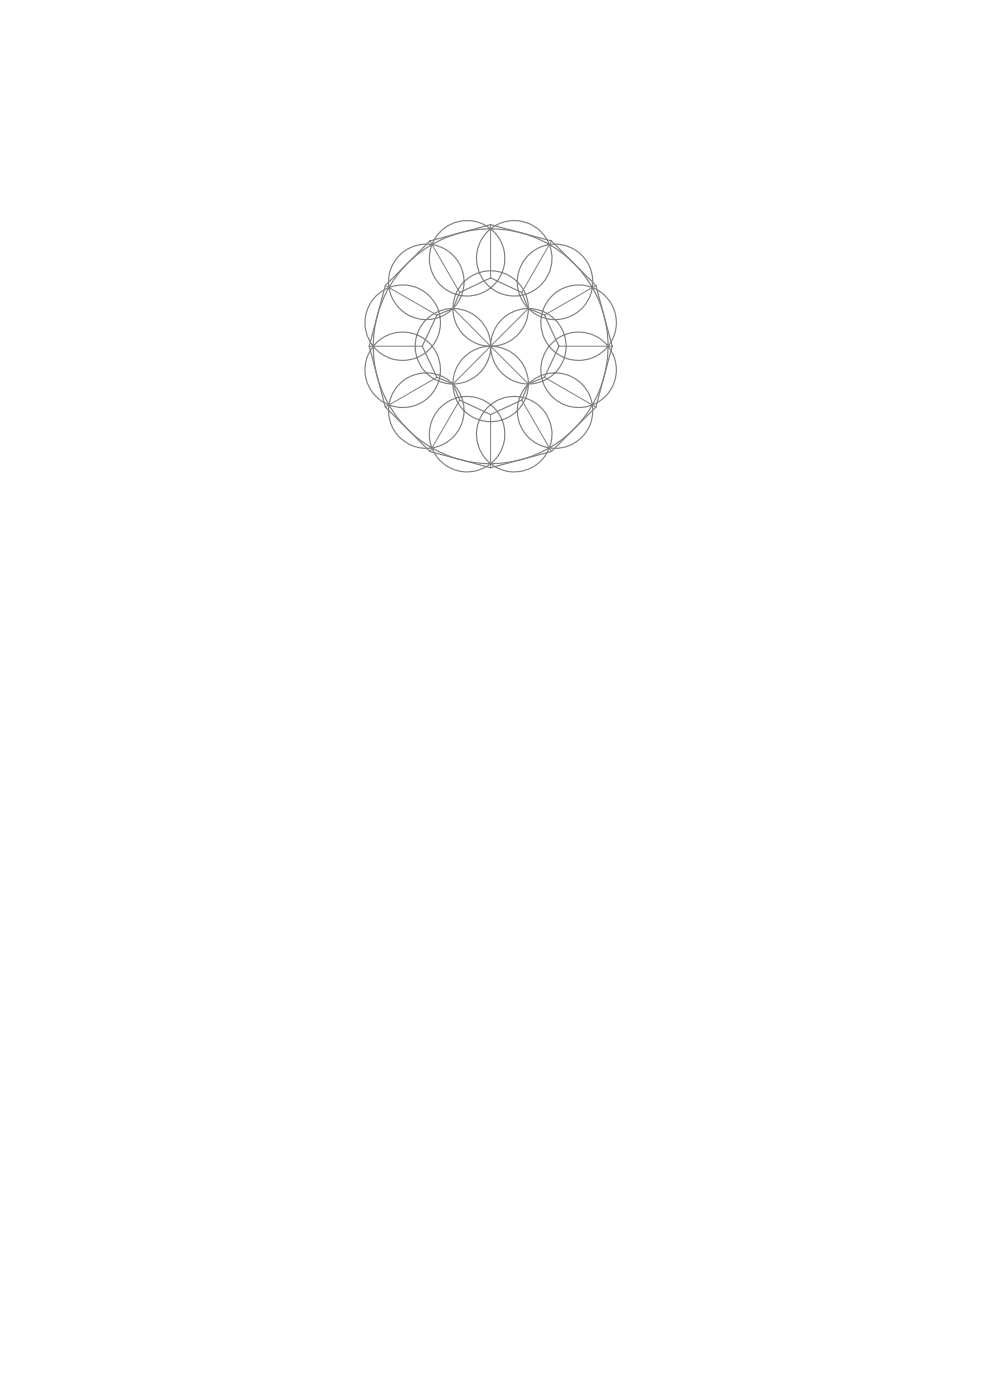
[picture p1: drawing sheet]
<svg xmlns="http://www.w3.org/2000/svg" width="210mm" height="297mm" viewBox="0 0 210 297" stroke-linecap="round" stroke-linejoin="round" font-family="sans-serif">
<g fill="none" stroke="#808080" stroke-width=".25">
<path d="M92.7 66.8l3.4-1.4 1.4-3.3 6.6-3.2 6.6 3.2 1.4 3.3 3.4 1.4 3.1 6.6-3.1 6.6-3.4 1.5-1.4 3.4-6.6 3-6.6-3-1.4-3.4-3.4-1.5-3.1-6.6z"/>
<circle cx="90.4" cy="59.8" r="8"/>
<circle cx="99.1" cy="54.8" r="8"/>
<circle cx="109.1" cy="54.8" r="8"/>
<circle cx="117.7" cy="59.8" r="8"/>
<circle cx="85.4" cy="68.5" r="8"/>
<circle cx="85.4" cy="78.5" r="8"/>
<circle cx="96.1" cy="73.4" r="8"/>
<circle cx="104.1" cy="73.4" r="25.8"/>
<circle cx="104.1" cy="73.4" r="24.9"/>
<circle cx="104.1" cy="65.5" r="8"/>
<circle cx="112.1" cy="73.5" r="8"/>
<circle cx="122.7" cy="68.5" r="8"/>
<circle cx="122.7" cy="78.5" r="8"/>
<circle cx="90.4" cy="87.1" r="8"/>
<circle cx="99.1" cy="92.1" r="8"/>
<circle cx="104.1" cy="81.5" r="8"/>
<circle cx="109.1" cy="92.1" r="8"/>
<circle cx="117.7" cy="87.1" r="8"/>
</g>
<g fill="none" stroke="#808080" stroke-width=".21">
<path d="M91.2 51.1l6.3 11M104.1 47.7v11.2M117 51.1l-6.3 11M78.3 73.4h11.3M81.7 60.6l11 6.2M96.1 65.4l8 8M104.1 73.4l-8 8.1M104.1 73.4l8 8.1M112.1 65.4l-8 8M118.6 73.4h11.3M126.4 60.6l-10.9 6.2M92.7 80l-11 6.4"/>
<path d="M97.5 84.9l-6.3 10.9M104.1 87.9v11.3M110.7 84.9l6.3 10.9M115.5 80l10.9 6.4"/>
</g>
</svg>
